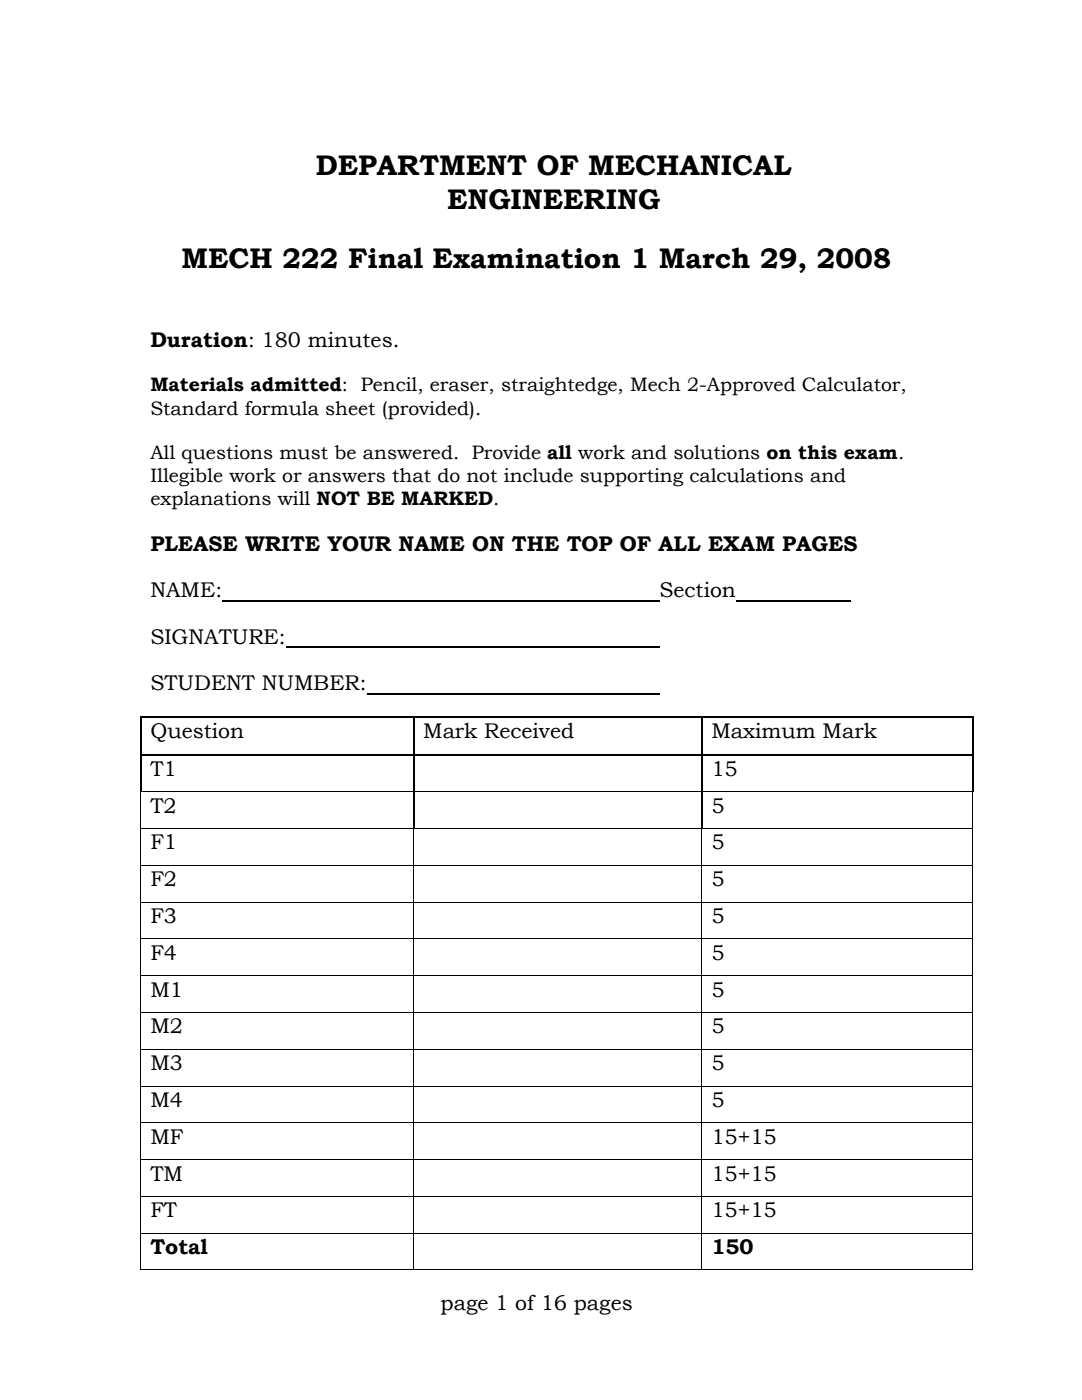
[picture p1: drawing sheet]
<svg xmlns="http://www.w3.org/2000/svg" width="216mm" height="279mm" viewBox="0 0 216 279" stroke-linecap="round" stroke-linejoin="round" font-family="sans-serif">
<defs><g id="words">
<g font-size="5.7">
<text x="63" y="35">DEPARTMENT OF MECHANICAL</text>
<text x="89.2" y="41.6">ENGINEERING</text>
<text x="36.2" y="53.6">MECH 222 Final Examination 1 March 29, 2008</text>
</g>
<g font-size="4.2">
<text x="30" y="69.2">Duration: 180 minutes.</text>
<text x="30" y="109.9">PLEASE WRITE YOUR NAME ON THE TOP OF ALL EXAM PAGES</text>
<text x="30" y="119.2">NAME:</text>
<text x="131.6" y="119.2">Section</text>
<text x="30" y="128.5">SIGNATURE:</text>
<text x="30" y="137.8">STUDENT NUMBER:</text>
<text x="30" y="147.4">Question</text>
<text x="84.4" y="147.4">Mark Received</text>
<text x="141.9" y="147.4">Maximum Mark</text>
<text x="30" y="154.8">T1</text>
<text x="142" y="154.8">15</text>
<text x="30" y="162.2">T2</text>
<text x="142" y="162.2">5</text>
<text x="30" y="169.5">F1</text>
<text x="141.9" y="169.5">5</text>
<text x="30" y="176.8">F2</text>
<text x="141.9" y="176.8">5</text>
<text x="30" y="184.2">F3</text>
<text x="141.9" y="184.2">5</text>
<text x="30" y="191.5">F4</text>
<text x="141.9" y="191.5">5</text>
<text x="30" y="198.9">M1</text>
<text x="141.9" y="198.9">5</text>
<text x="30" y="206.2">M2</text>
<text x="141.9" y="206.2">5</text>
<text x="30" y="213.6">M3</text>
<text x="141.9" y="213.6">5</text>
<text x="30" y="220.9">M4</text>
<text x="141.9" y="220.9">5</text>
<text x="30" y="228.3">MF</text>
<text x="141.9" y="228.3">15+15</text>
<text x="30" y="235.6">TM</text>
<text x="142" y="235.6">15+15</text>
<text x="30" y="243">FT</text>
<text x="142" y="243">15+15</text>
<text x="30" y="250.2">Total</text>
<text x="141.9" y="250.2">150</text>
<text x="87.9" y="261.5">page 1 of 16 pages</text>
</g>
<g font-size="3.9">
<text x="30" y="78.1">Materials admitted: Pencil, eraser, straightedge, Mech 2-Approved Calculator,</text>
<text x="30" y="82.7">Standard formula sheet (provided).</text>
<text x="30" y="91.6">All questions must be answered. Provide all work and solutions on this exam.</text>
<text x="30" y="96.2">Illegible work or answers that do not include supporting calculations and</text>
<text x="30" y="100.8">explanations will NOT BE MARKED.</text>
</g>
</g></defs>
<g fill="none" stroke="#000" stroke-width=".25">
<path d="M44.3 119.9h87.3M146.9 119.9h22.8M57 129.2h74.6M73.2 138.5h58.4M28 143.1h54.4M28.1 143.3v7.2M28.1 150.7v7.2M28.2 150.6h54.2M82.5 143.3v7.2M82.5 150.7v7.2M82.5 158.1v7.1M82.7 143.1h57.2"/>
<path d="M82.7 150.6h57.2M140 143.3v7.2M140 150.7v7.2M140 158.1v7.1M140.2 143.1h53.8M140.2 150.6h53.8M194.1 143.3v7.2M194.1 150.7v7.2"/>
</g>
<path d="M28 143h.2v.3h-.2zM28 150.5h.2v.2h-.2zM82.4 143h.3v.3h-.3zM82.4 150.5h.3v.2h-.3zM139.9 143h.3v.3h-.3zM139.9 150.5h.3v.2h-.3zM194 143h.2v.3h-.2zM194 150.5h.2v.2h-.2zM194 253.3h.2v.1h-.2z" fill="#000"/>
<g fill="none" stroke="#000" stroke-width=".2">
<path d="M28 158h166.2M28.1 158.1v7.1M194.1 158.1v7.1M28 165.3h166.2M28 172.7h166.2M28.1 165.4v7.2M28.1 172.8v7.1M82.5 165.4v7.2M82.5 172.8v7.1M140 165.4v7.2M140 172.8v7.1M194.1 165.4v7.2"/>
<path d="M194.1 172.8v7.1M28 180h166.2M28 187.4h166.2M28 194.7h166.2M28.1 180.1v7.2M28.1 187.5v7.1M28.1 194.8v7.2M82.5 180.1v7.2M82.5 187.5v7.1M82.5 194.8v7.2M140 180.1v7.2M140 187.5v7.1"/>
<path d="M140 194.8v7.2M194.1 180.1v7.2M194.1 187.5v7.1M194.1 194.8v7.2M28 202.1h166.2M28 209.4h166.2M28 216.7h166.2M28.1 202.1v7.2M28.1 209.5v7.2M28.1 216.8v7.2M82.5 202.1v7.2M82.5 209.5v7.2"/>
<path d="M82.5 216.8v7.2M140 202.1v7.2M140 209.5v7.2M140 216.8v7.2M194.1 202.1v7.2M194.1 209.5v7.2M194.1 216.8v7.2M28 224.1h166.2M28 231.4h166.2M28 238.8h166.2M28.1 224.2v7.2M28.1 231.5v7.2"/>
<path d="M28.1 238.9v7.1M82.5 224.2v7.2M82.5 231.5v7.2M82.5 238.9v7.1M140 224.2v7.2M140 231.5v7.2M140 238.9v7.1M194.1 224.2v7.2M194.1 231.5v7.2M194.1 238.9v7.1M28 246.1h166.2M28 253.4h54.4"/>
<path d="M28.1 246.2v7.2M82.5 246.2v7.2M82.6 253.4h57.4M140 246.2v7.2M140.1 253.4h53.9M194.1 246.2v7.2"/>
</g>
<use href="#words"/>
</svg>
